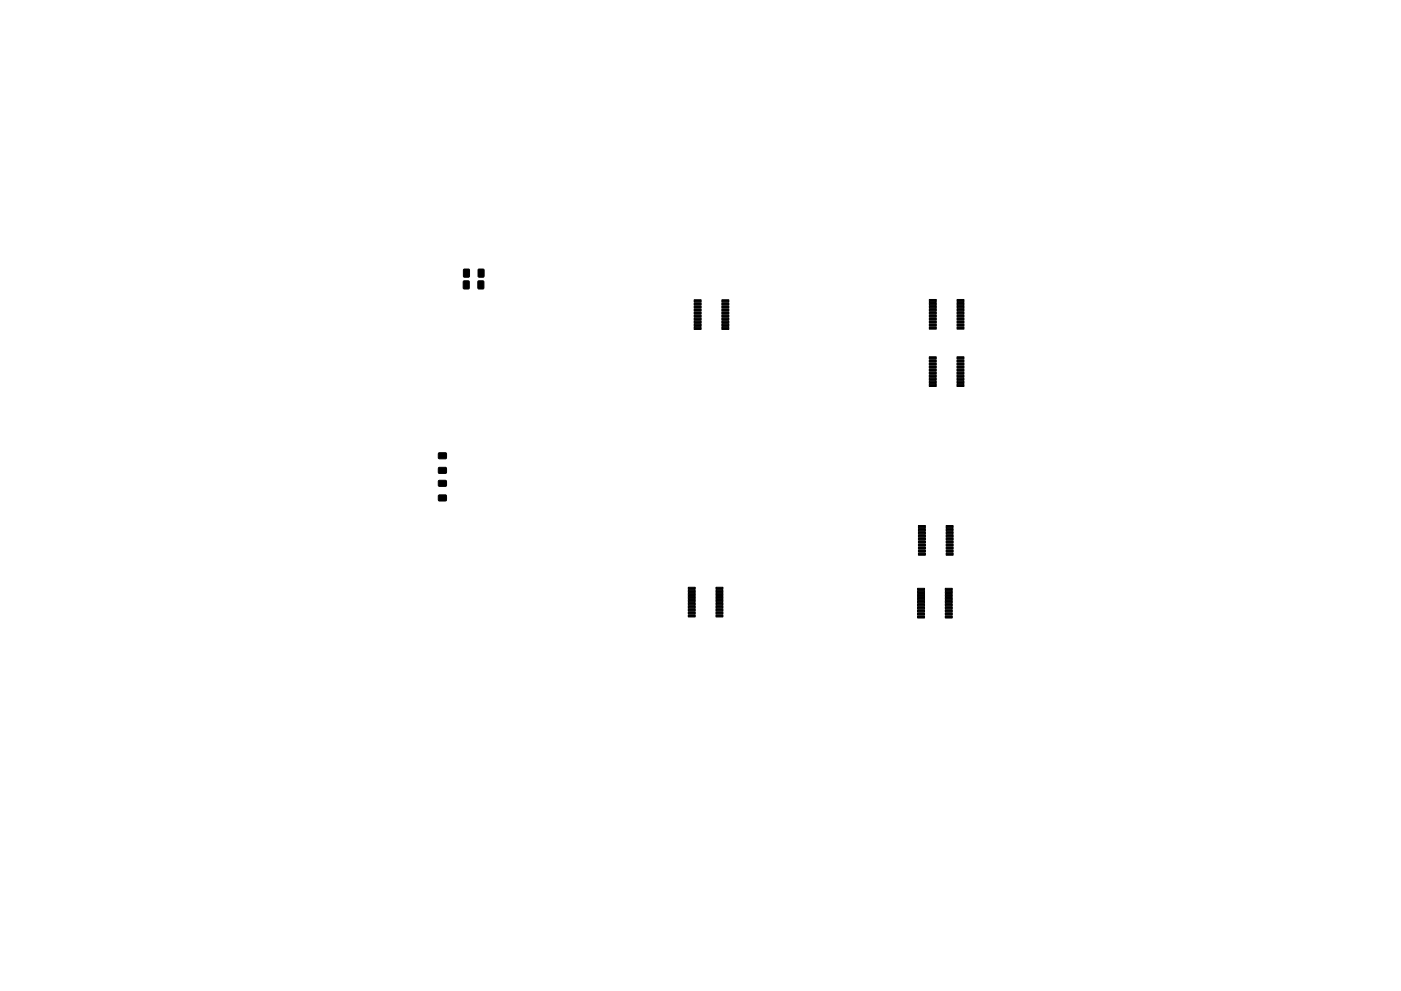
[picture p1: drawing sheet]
<svg xmlns="http://www.w3.org/2000/svg" width="297mm" height="210mm" viewBox="0 0 297 210" stroke-linecap="round" stroke-linejoin="round" font-family="sans-serif">
<g fill="#000" stroke="#000" stroke-width=".21">
<path d="M98.3 59.6l1.2 .1-.1 1.6-1.2-.1zM98.3 57.1l1.2 .1-.1 1.6-1.1-.1zM101.4 59.6l1.2 .1-.1 1.6-1.2-.1zM101.4 57.1l1.2 .1-.1 1.6-1.1-.1zM147.2 63.6h1.4v.4h-1.4zM147.2 64.2h1.4v.5h-1.4zM147.2 64.9h1.4v.4h-1.4zM147.2 65.5h1.4v.5h-1.4zM147.2 66.2h1.4v.4h-1.4zM147.2 66.8h1.4v.5h-1.4zM147.2 67.5h1.4v.4h-1.4zM147.2 68.1h1.4v.5h-1.4z"/>
<path d="M147.2 68.8h1.4v.4h-1.4zM147.2 69.4h1.4v.5h-1.4zM153.1 69.4h1.4v.5h-1.4zM153.1 68.8h1.4v.4h-1.4zM153.1 68.1h1.4v.5h-1.4zM153.1 67.5h1.4v.4h-1.4zM153.1 66.8h1.4v.5h-1.4zM153.1 66.2h1.4v.4h-1.4zM153.1 65.5h1.4v.5h-1.4zM153.1 64.9h1.4v.4h-1.4zM153.1 64.2h1.4v.5h-1.4zM153.1 63.6h1.4v.4h-1.4z"/>
<path d="M197 75.7h1.5v.4h-1.5zM197 76.3h1.5v.5h-1.5zM197 77h1.5v.4h-1.5zM197 77.6h1.5v.5h-1.5zM197 78.3h1.5v.4h-1.5zM197 78.9h1.5v.5h-1.5zM197 69.4h1.5v.4h-1.5zM197 68.7h1.5v.5h-1.5zM197 68.1h1.5v.4h-1.5zM197 67.4h1.5v.5h-1.5zM197 66.8h1.5v.4h-1.5zM197 66.1h1.5v.5h-1.5z"/>
<path d="M197 65.5h1.5v.4h-1.5zM197 64.8h1.5v.5h-1.5zM197 64.2h1.5v.4h-1.5zM197 63.5h1.5v.5h-1.5zM202.9 78.9h1.5v.5h-1.5zM202.9 78.3h1.5v.4h-1.5zM202.9 77.6h1.5v.5h-1.5zM202.9 77h1.5v.4h-1.5zM202.9 76.3h1.5v.5h-1.5zM202.9 75.7h1.5v.4h-1.5zM202.9 63.5h1.5v.5h-1.5zM202.9 64.2h1.5v.4h-1.5z"/>
<path d="M202.9 64.8h1.5v.5h-1.5zM202.9 65.5h1.5v.4h-1.5zM202.9 66.1h1.5v.5h-1.5zM202.9 66.8h1.5v.4h-1.5zM202.9 67.4h1.5v.5h-1.5zM202.9 68.1h1.5v.4h-1.5zM202.9 68.7h1.5v.5h-1.5zM202.9 69.4h1.5v.4h-1.5zM93 96.1h1.6v1.1l-1.6 .1zM93 99.2h1.6v1.1l-1.6 .1zM197 79.6h1.5v.4h-1.5zM197 80.2h1.5v.5h-1.5z"/>
<path d="M197 80.9h1.5v.4h-1.5zM197 81.5h1.5v.5h-1.5zM202.9 81.5h1.5v.5h-1.5zM202.9 80.9h1.5v.4h-1.5zM202.9 80.2h1.5v.5h-1.5zM202.9 79.6h1.5v.4h-1.5zM93 105.1l1.6-.1v1.2l-1.6 .1zM93 102l1.6-.1v1.2l-1.6 .1zM194.7 117.3h1.5v.5h-1.5zM194.7 116.7h1.5v.4h-1.5zM194.7 116h1.5v.5h-1.5zM194.7 115.4h1.5v.4h-1.5z"/>
<path d="M194.7 114.7h1.5v.5h-1.5zM194.7 114.1h1.5v.4h-1.5zM194.7 113.4h1.5v.5h-1.5zM194.7 112.8h1.5v.4h-1.5zM194.7 112.1h1.5v.5h-1.5zM194.7 111.5h1.5v.4h-1.5zM200.6 111.5h1.5v.4h-1.5zM200.6 112.1h1.5v.5h-1.5zM200.6 112.8h1.5v.4h-1.5zM200.6 113.4h1.5v.5h-1.5zM200.6 114.1h1.5v.4h-1.5zM200.6 114.7h1.5v.5h-1.5z"/>
<path d="M200.6 115.4h1.5v.4h-1.5zM200.6 116h1.5v.5h-1.5zM200.6 116.7h1.5v.4h-1.5zM200.6 117.3h1.5v.5h-1.5zM145.9 124.6h1.5v.4h-1.5zM145.9 125.2h1.5v.5h-1.5zM145.9 125.9h1.5v.4h-1.5zM145.9 126.5h1.5v.5h-1.5zM145.9 127.2h1.5v.4h-1.5zM145.9 127.8h1.5v.5h-1.5zM145.9 128.5h1.5v.4h-1.5zM145.9 129.1h1.5v.5h-1.5z"/>
<path d="M145.9 129.8h1.5v.4h-1.5zM145.9 130.4h1.5v.5h-1.5zM151.8 130.4h1.5v.5h-1.5zM151.8 129.8h1.5v.4h-1.5zM151.8 129.1h1.5v.5h-1.5zM151.8 128.5h1.5v.4h-1.5zM151.8 127.8h1.5v.5h-1.5zM151.8 127.2h1.5v.4h-1.5zM151.8 126.5h1.5v.5h-1.5zM151.8 125.9h1.5v.4h-1.5zM151.8 125.2h1.5v.5h-1.5zM151.8 124.6h1.5v.4h-1.5z"/>
<path d="M194.5 130.7h1.5v.4h-1.5zM194.5 130h1.5v.5h-1.5zM194.5 129.4h1.5v.4h-1.5zM194.5 128.7h1.5v.5h-1.5zM194.5 128.1h1.5v.4h-1.5zM194.5 127.4h1.5v.5h-1.5zM194.5 126.8h1.5v.4h-1.5zM194.5 126.1h1.5v.5h-1.5zM194.5 125.5h1.5v.4h-1.5zM194.5 124.8h1.5v.5h-1.5zM200.4 124.8h1.5v.5h-1.5zM200.4 125.5h1.5v.4h-1.5z"/>
<path d="M200.4 126.1h1.5v.5h-1.5zM200.4 126.8h1.5v.4h-1.5zM200.4 127.4h1.5v.5h-1.5zM200.4 128.1h1.5v.4h-1.5zM200.4 128.7h1.5v.5h-1.5zM200.4 129.4h1.5v.4h-1.5zM200.4 130h1.5v.5h-1.5zM200.4 130.7h1.5v.4h-1.5z"/>
</g>
</svg>
